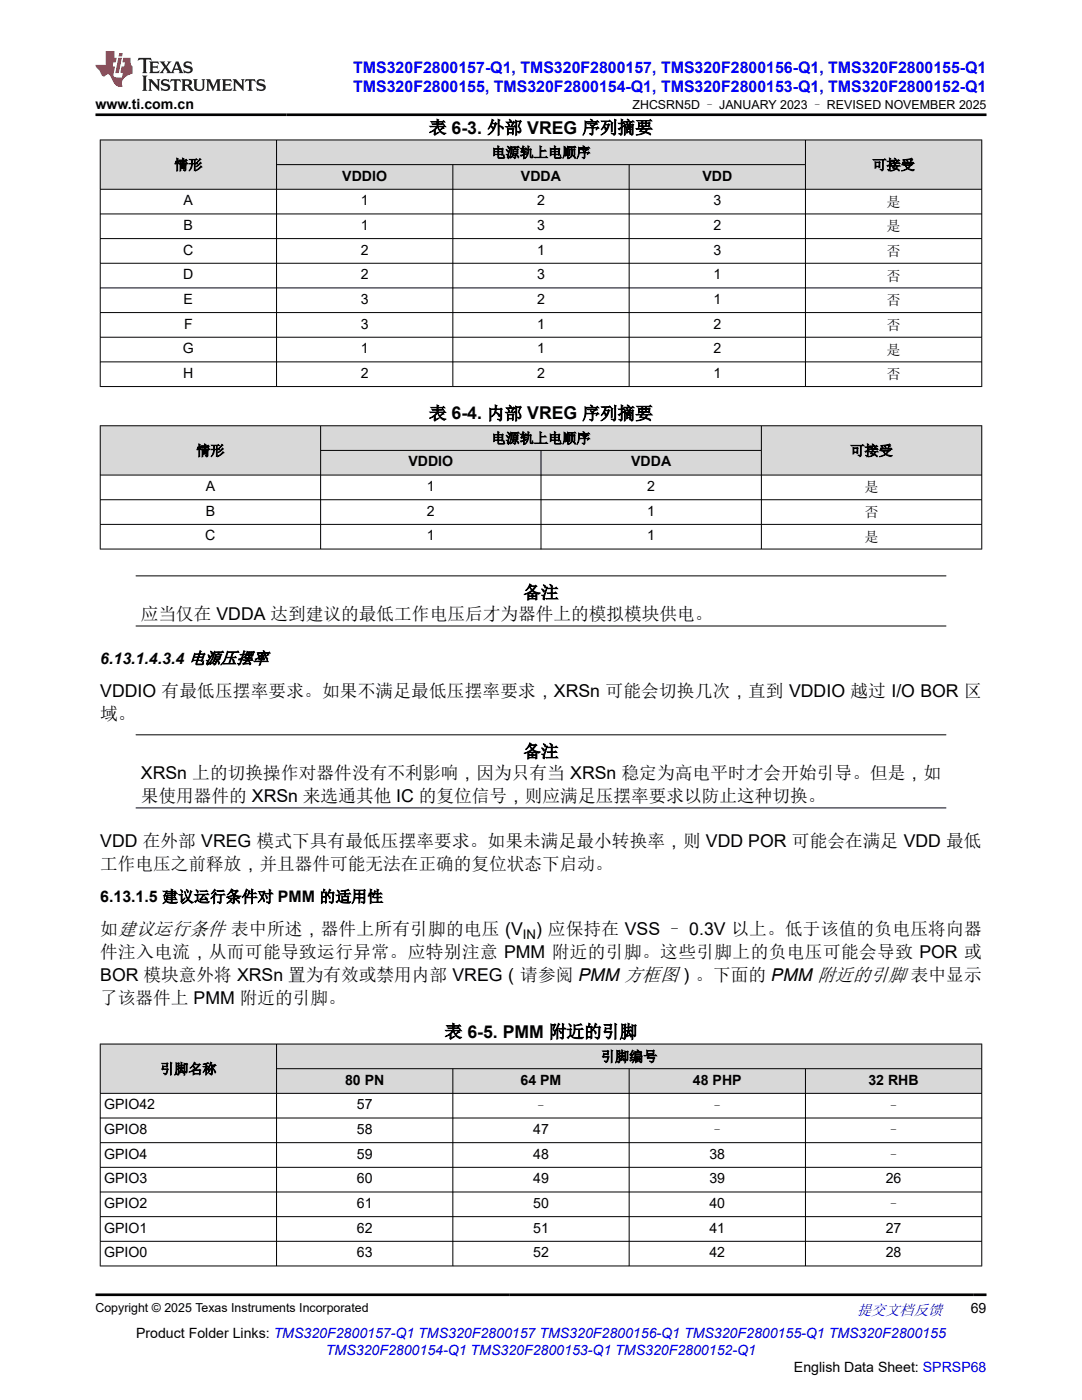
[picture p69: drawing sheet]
<svg xmlns="http://www.w3.org/2000/svg" width="216mm" height="279mm" viewBox="0 0 216 279" stroke-linecap="round" stroke-linejoin="round" font-family="sans-serif">
<defs><g id="words">
<g font-size="3.5">
<text x="85.6" y="26.7">表 6-3. 外部 VREG 序列摘要</text>
<text x="85.6" y="83.7">表 6-4. 内部 VREG 序列摘要</text>
<text x="104.4" y="119.4">备注</text>
<text x="28.1" y="123.7">应当仅在 VDDA 达到建议的最低工作电压后才为器件上的模拟模块供电。</text>
<text x="20" y="143.6">域。</text>
<text x="20" y="139">VDDIO 有最低压摆率要求。如果不满足最低压摆率要求，XRSn 可能会切换几次，直到 VDDIO 越过 I/O BOR 区</text>
<text x="28.1" y="155.4">XRSn 上的切换操作对器件没有不利影响，因为只有当 XRSn 稳定为高电平时才会开始引导。但是，如</text>
<text x="104.4" y="151.2">备注</text>
<text x="28.1" y="160">果使用器件的 XRSn 来选通其他 IC 的复位信号，则应满足压摆率要求以防止这种切换。</text>
<text x="20" y="169.1">VDD 在外部 VREG 模式下具有最低压摆率要求。如果未满足最小转换率，则 VDD POR 可能会在满足 VDD 最低</text>
<text x="20" y="173.7">工作电压之前释放，并且器件可能无法在正确的复位状态下启动。</text>
<text x="20" y="191.2">件注入电流，从而可能导致运行异常。应特别注意 PMM 附近的引脚。这些引脚上的负电压可能会导致 POR 或</text>
<text x="20" y="186.6">如建议运行条件 表中所述，器件上所有引脚的电压 (V</text>
<text x="107" y="186.6">) 应保持在 VSS – 0.3V 以上。低于该值的负电压将向器</text>
<text x="20" y="195.8">BOR 模块意外将 XRSn 置为有效或禁用内部 VREG（请参阅 PMM 方框图）。下面的 PMM 附近的引脚 表中显示</text>
<text x="20" y="200.4">了该器件上 PMM 附近的引脚。</text>
<text x="88.7" y="207.1">表 6-5. PMM 附近的引脚</text>
</g>
<g font-size="3.2" fill="#00f">
<text x="70.5" y="14.5">TMS320F2800157-Q1, TMS320F2800157, TMS320F2800156-Q1, TMS320F2800155-Q1</text>
<text x="70.5" y="18.3">TMS320F2800155, TMS320F2800154-Q1, TMS320F2800153-Q1, TMS320F2800152-Q1</text>
</g>
<g font-size="3.2">
<text x="20" y="132.4">6.13.1.4.3.4 电源压摆率</text>
<text x="20" y="180">6.13.1.5 建议运行条件对 PMM 的适用性</text>
</g>
<text font-size="3" fill="#00f" x="171" y="262.4">提交文档反馈</text>
<g font-size="2.8">
<text x="19" y="21.7">www.ti.com.cn</text>
<text x="34.8" y="33.9">情形</text>
<text x="98.1" y="31.4">电源轨上电顺序</text>
<text x="174.1" y="33.9">可接受</text>
<text x="36.6" y="41">A</text>
<text x="68.3" y="36">VDDIO</text>
<text x="72" y="41">1</text>
<text x="104" y="36">VDDA</text>
<text x="107.2" y="41">2</text>
<text x="140.2" y="36">VDD</text>
<text x="142.3" y="41">3</text>
<text x="176.9" y="41.2">是</text>
<text x="36.6" y="45.9">B</text>
<text x="72" y="45.9">1</text>
<text x="107.2" y="45.9">3</text>
<text x="142.3" y="45.9">2</text>
<text x="176.9" y="46.2">是</text>
<text x="36.6" y="50.8">C</text>
<text x="72" y="50.8">2</text>
<text x="107.2" y="50.8">1</text>
<text x="142.3" y="50.8">3</text>
<text x="176.9" y="51.1">否</text>
<text x="36.6" y="55.7">D</text>
<text x="72" y="55.7">2</text>
<text x="107.2" y="55.7">3</text>
<text x="142.3" y="55.7">1</text>
<text x="176.9" y="56">否</text>
<text x="36.6" y="60.7">E</text>
<text x="36.7" y="65.6">F</text>
<text x="72" y="60.7">3</text>
<text x="72" y="65.6">3</text>
<text x="107.2" y="60.7">2</text>
<text x="107.2" y="65.6">1</text>
<text x="142.3" y="60.7">1</text>
<text x="142.3" y="65.6">2</text>
<text x="176.9" y="60.9">否</text>
<text x="176.9" y="65.9">否</text>
<text x="36.5" y="70.5">G</text>
<text x="72" y="70.5">1</text>
<text x="107.2" y="70.5">1</text>
<text x="142.3" y="70.5">2</text>
<text x="176.9" y="70.8">是</text>
<text x="36.6" y="75.4">H</text>
<text x="72" y="75.4">2</text>
<text x="107.2" y="75.4">2</text>
<text x="142.3" y="75.4">1</text>
<text x="176.9" y="75.7">否</text>
<text x="98.1" y="88.4">电源轨上电顺序</text>
<text x="39.2" y="90.9">情形</text>
<text x="81.5" y="93.1">VDDIO</text>
<text x="125.9" y="93.1">VDDA</text>
<text x="169.7" y="90.9">可接受</text>
<text x="41" y="98">A</text>
<text x="85.2" y="98">1</text>
<text x="129.2" y="98">2</text>
<text x="172.5" y="98.3">是</text>
<text x="41" y="107.8">C</text>
<text x="41" y="102.9">B</text>
<text x="85.2" y="102.9">2</text>
<text x="85.2" y="107.8">1</text>
<text x="129.2" y="102.9">1</text>
<text x="129.2" y="107.8">1</text>
<text x="172.5" y="103.2">否</text>
<text x="172.5" y="108.1">是</text>
<text x="31.9" y="214.3">引脚名称</text>
<text x="119.9" y="211.8">引脚编号</text>
<text x="20.8" y="221.4">GPIO42</text>
<text x="68.8" y="216.5">80 PN</text>
<text x="71.2" y="221.4">57</text>
<text x="103.9" y="216.5">64 PM</text>
<text x="106.5" y="221.7">–</text>
<text x="138.3" y="216.5">48 PHP</text>
<text x="141.7" y="221.7">–</text>
<text x="173.3" y="216.5">32 RHB</text>
<text x="176.9" y="221.7">–</text>
<text x="20.8" y="226.3">GPIO8</text>
<text x="71.2" y="226.3">58</text>
<text x="106.4" y="226.3">47</text>
<text x="141.7" y="226.6">–</text>
<text x="176.9" y="226.6">–</text>
<text x="20.8" y="231.2">GPIO4</text>
<text x="71.2" y="231.2">59</text>
<text x="106.4" y="231.2">48</text>
<text x="141.6" y="231.2">38</text>
<text x="176.9" y="231.5">–</text>
<text x="20.8" y="236.2">GPIO3</text>
<text x="71.2" y="236.2">60</text>
<text x="106.4" y="236.2">49</text>
<text x="141.6" y="236.2">39</text>
<text x="176.7" y="236.2">26</text>
<text x="20.8" y="241.1">GPIO2</text>
<text x="20.8" y="246">GPIO1</text>
<text x="71.2" y="241.1">61</text>
<text x="71.2" y="246">62</text>
<text x="106.4" y="241.1">50</text>
<text x="106.4" y="246">51</text>
<text x="141.6" y="241.1">40</text>
<text x="141.6" y="246">41</text>
<text x="176.7" y="246">27</text>
<text x="176.9" y="241.4">–</text>
<text x="20.8" y="250.9">GPIO0</text>
<text x="71.2" y="250.9">63</text>
<text x="106.4" y="250.9">52</text>
<text x="141.6" y="250.9">42</text>
<text x="176.7" y="250.9">28</text>
<text x="193.7" y="262.1">69</text>
<text x="27.2" y="266.9">Product Folder Links: TMS320F2800157-Q1 TMS320F2800157 TMS320F2800156-Q1 TMS320F2800155-Q1 TMS320F2800155</text>
<text x="158.4" y="273.7">English Data Sheet: SPRSP68</text>
</g>
<text font-size="2.8" fill="#00f" x="65" y="270.3">TMS320F2800154-Q1 TMS320F2800153-Q1 TMS320F2800152-Q1</text>
<text font-size="2.6" x="104.3" y="187.3">IN</text>
<g font-size="2.5">
<text x="126.2" y="21.8">ZHCSRN5D – JANUARY 2023 – REVISED NOVEMBER 2025</text>
<text x="19" y="261.8">Copyright © 2025 Texas Instruments Incorporated</text>
</g>
</g></defs>
<g fill="#d8d8d8">
<path d="M20 27.9h175.9v5h-175.9z" fill-rule="evenodd"/>
<path d="M20.1 28h35v9.7h-35z" fill-rule="evenodd"/>
<path d="M55.2 28h105.5v4.8h-105.5z" fill-rule="evenodd"/>
<path d="M160.8 28h35v9.7h-35z" fill-rule="evenodd"/>
<path d="M55.2 32.9h35.1v4.8h-35.1z" fill-rule="evenodd"/>
<path d="M90.4 32.9h35.1v4.8h-35.1z" fill-rule="evenodd"/>
<path d="M125.6 32.9h35.1v4.8h-35.1z" fill-rule="evenodd"/>
</g>
<g fill="none" stroke="#000" stroke-width=".2">
<path d="M19.9 27.9h176.1M19.9 37.8h176.1M20 27.9v49.3M55.2 27.9v49.3M55.2 32.9h105.6M90.4 32.9v44.3M125.5 32.9v44.3M160.7 27.9v49.3M195.9 27.9v49.3M19.9 42.7h176.1M19.9 47.6h176.1M19.9 52.5h176.1"/>
<path d="M19.9 57.5h176.1M19.9 62.4h176.1M19.9 67.3h176.1M19.9 72.2h176.1M19.9 77.1h176.1"/>
</g>
<g fill="#d8d8d8">
<path d="M20 85h175.9v4.9h-175.9z" fill-rule="evenodd"/>
<path d="M20.1 85h43.8v9.7h-43.8z" fill-rule="evenodd"/>
<path d="M64 85h87.9v4.8h-87.9z" fill-rule="evenodd"/>
<path d="M152 85h43.8v9.7h-43.8z" fill-rule="evenodd"/>
<path d="M64 90h43.9v4.7h-43.9z" fill-rule="evenodd"/>
<path d="M108 90h43.9v4.7h-43.9z" fill-rule="evenodd"/>
</g>
<g fill="none" stroke="#000" stroke-width=".2">
<path d="M19.9 85h176.1M19.9 94.8h176.1M19.9 99.7h176.1M20 84.9v24.7M64 84.9v24.7M64 89.9h88M107.9 89.9v19.7M151.9 84.9v24.7M195.9 84.9v24.7M19.9 104.7h176.1M19.9 109.6h176.1M27.1 114.9h161.7"/>
<path d="M27.1 124.9h161.7M27.1 146.6h161.7M27.1 161.2h161.7"/>
</g>
<g fill="#d8d8d8">
<path d="M20 208.4h175.9v4.9h-175.9z" fill-rule="evenodd"/>
<path d="M20.1 208.4h35v9.7h-35z" fill-rule="evenodd"/>
<path d="M55.2 208.4h140.6v4.8h-140.6z" fill-rule="evenodd"/>
<path d="M55.2 213.3h35.1v4.8h-35.1z" fill-rule="evenodd"/>
<path d="M90.4 213.3h35.1v4.8h-35.1z" fill-rule="evenodd"/>
<path d="M125.6 213.3h35.1v4.8h-35.1z" fill-rule="evenodd"/>
<path d="M160.8 213.3h35v4.8h-35z" fill-rule="evenodd"/>
</g>
<g fill="none" stroke="#000" stroke-width=".2">
<path d="M19.9 208.4h176.1M19.9 218.2h176.1M20 208.3v44.4M55.2 208.3v44.4M55.2 213.3h140.8M90.4 213.3v39.4M125.5 213.3v39.4M160.7 213.3v39.4M195.9 208.3v44.4M19.9 223.1h176.1M19.9 228h176.1M19.9 233h176.1"/>
<path d="M19.9 237.9h176.1M19.9 242.8h176.1M19.9 247.7h176.1M19.9 252.7h176.1"/>
</g>
<path d="M27.7 11.6l-.2 .5 .5-.2h.6v.1v2.2l-.2 .4h1l-.2-.4v-2.2v-.1h.5l.5 .2-.1-.5zM29.8 12.3l.2 .4v1.5l-.2 .4h1.9l.1-.6a1.08 1.08 0 0 1-1.3 .2v-.7h.6l.4 .2v-.7l-.4 .2h-.6v-.5l.2-.2a1 1 0 0 1 1 .3l-.1-.5zM31.8 12.3l1 1.1-1 1.2h.9l-.2-.2 .4-.8 .5 .8-.2 .2h1.6l-.2-.2 .1-.5h1l.1 .5-.1 .2h.9l-.2-.3-.8-2h-.5l-1 2.2-.8-1.1 .9-1.1h-.8l.2 .2-.5 .6-.3-.6 .1-.2zM35.2 12.7l.4 1h-.8zM36.8 12.4a.65 .65 0 0 0-.2 .7 .65 .65 0 0 0 .6 .5l.7 .1 .1 .3a.79 .79 0 0 1-.7 .4 .79 .79 0 0 1-.7-.5l.1 .7 .2-.1a.93 .93 0 0 0 1.1 .1 .93 .93 0 0 0 .4-1 1.46 1.46 0 0 0-1.2-.6l-.1-.3a1.09 1.09 0 0 1 1.2 .2l-.2-.6-.1 .1-.6-.2zM28.4 15.1l.2 .4v2.2l-.2 .4h1l-.2-.4v-2.2l.2-.4zM29.6 15.8l.2 .4v1.5l-.2 .4h.8l-.3-.4v-1.3l1.7 1.8v-2l.2-.4h-.8l.2 .2 .1 1.1-1.2-1.3zM32.3 15.9a.65 .65 0 0 0-.2 .8 .65 .65 0 0 0 .7 .4l.6 .2 .1 .2a.79 .79 0 0 1-.7 .4 .79 .79 0 0 1-.7-.5l.1 .7 .2-.1a.93 .93 0 0 0 1.1 .1 .93 .93 0 0 0 .4-.9 1.46 1.46 0 0 0-1.2-.6l-.1-.4a1.09 1.09 0 0 1 1.2 .2l-.2-.6-.1 .1-.6-.1zM34.1 15.8l-.1 .6a.63 .63 0 0 1 .7-.3l.1 1.6-.3 .4h1l-.2-.4v-1.6a.66 .66 0 0 1 .8 .3l-.1-.6zM36.2 15.8l.2 .4v1.5l-.2 .4h.9l-.2-.2v-.7h.5l.1 .2a.79 .79 0 0 0 1.2 .6l-1-.9a.61 .61 0 0 0 .6-.6 .61 .61 0 0 0-.5-.7zM36.9 16.1h.2a.47 .47 0 0 1 .5 .1 .47 .47 0 0 1 .1 .5l-.2 .1-.6 .1zM38.5 15.8l.2 .2a2.27 2.27 0 0 0 .4 2 1.04 1.04 0 0 0 1.7-.7v-1.3l.2-.2h-.8l.2 .4v1.1a.6 .6 0 0 1-.6 .6 .6 .6 0 0 1-.6-.6v-1.1l.3-.4zM41.1 15.8l.2 .4v1.5l-.2 .4h.7l-.2-.4v-1.4l.9 1.9 .8-1.9v1.4l-.2 .4h1l-.3-.4v-1.5l.3-.4h-.8l-.7 1.5-.7-1.5zM44.3 15.8l.2 .4v1.5l-.2 .4h1.9l.1-.6a1.09 1.09 0 0 1-1.3 .2v-.7h.6l.4 .2v-.6l-.4 .2h-.6v-.6l.2-.1a1.01 1.01 0 0 1 1 .3l-.1-.6zM46.4 15.8l.3 .4v1.5l-.3 .4h.8l-.2-.4v-1.3l1.6 1.8v-2l.2-.4h-.7l.2 .2v1.1l-1.2-1.3zM49 15.8l-.1 .6a.63 .63 0 0 1 .8-.3v1.6l-.3 .4h1l-.2-.4v-1.6a.66 .66 0 0 1 .8 .3l-.1-.6zM51.4 15.9a.65 .65 0 0 0-.2 .8 .65 .65 0 0 0 .6 .4l.6 .2 .2 .2a.79 .79 0 0 1-.8 .4 .79 .79 0 0 1-.6-.5l.1 .7 .2-.1a.93 .93 0 0 0 1 .1 .93 .93 0 0 0 .5-.9 1.46 1.46 0 0 0-1.3-.6l-.1-.4a1.09 1.09 0 0 1 1.3 .2l-.2-.6-.2 .1-.5-.1z" fill="#231f20"/>
<path d="M21.1 10.2v2.8h-2.1l.1 .3 .9 1a.95 .95 0 0 0 .9 .9 .59 .59 0 0 1 .6-.4 .59 .59 0 0 1 .5 .4l.4 .7a1.59 1.59 0 0 0 2.1 1.4 1.61 1.61 0 0 1 1-2.3l1-.3-.1-1.5a1.59 1.59 0 0 1-.4-1.7h-1.4l-.2 .9h.5l-.1 .9h-.5l-.2 1v.2l.4 .1-.2 .9h-.6a.73 .73 0 0 1-1.1-.7l.3-1.5h-.5l.2-.9h.5l.2-.9h-.5v-1.3zM23.6 11.5l-.6 3.1h.7l.6-3.1zM23.8 10.6l-.1 .6h.7l.1-.6z" fill="#ed1c24"/>
<path d="M19 22.9h177.8M19 258.4h177.8" fill="none" stroke="#000" stroke-width=".53"/>
<use href="#words"/>
</svg>
